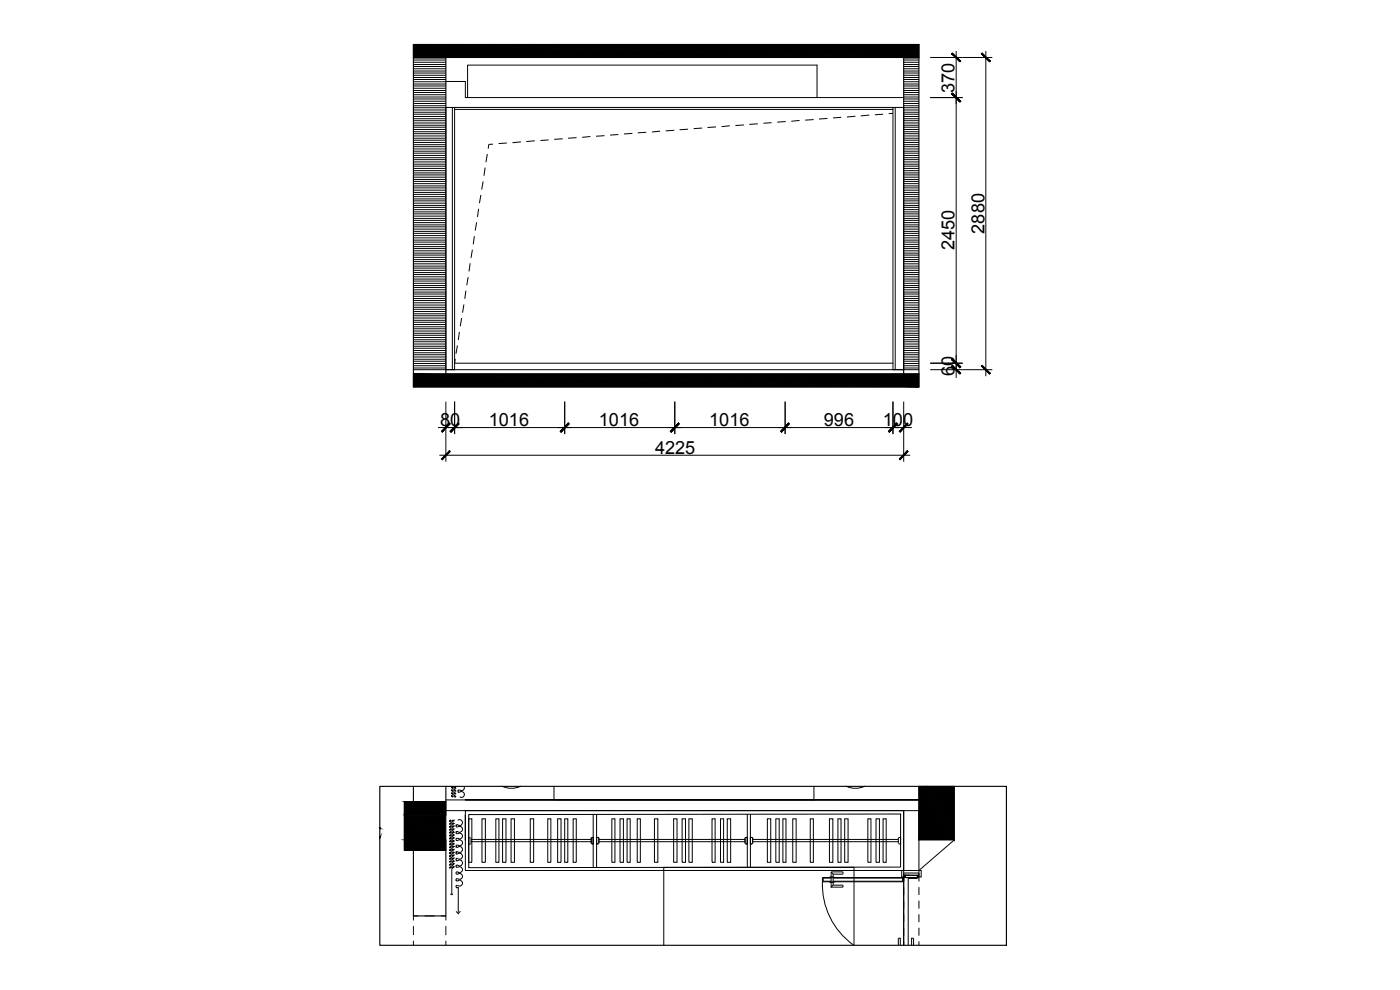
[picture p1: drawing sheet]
<svg xmlns="http://www.w3.org/2000/svg" width="420mm" height="297mm" viewBox="0 0 420 297" stroke-linecap="round" stroke-linejoin="round" font-family="sans-serif">
<defs><g id="words">
<g font-size="5.4">
<text x="286.3" y="27.8" transform="rotate(-90 286.3 27.8)">370</text>
<text x="295.3" y="70.1" transform="rotate(-90 295.3 70.1)">2880</text>
<text x="286.3" y="75.1" transform="rotate(-90 286.3 75.1)">2450</text>
<text x="286.3" y="112.8" transform="rotate(-90 286.3 112.8)">60</text>
<text x="132" y="127.8">80</text>
<text x="146.6" y="127.8">1016</text>
<text x="179.6" y="127.8">1016</text>
<text x="212.7" y="127.8">1016</text>
<text x="247.1" y="127.8">996</text>
<text x="264.8" y="127.8">100</text>
<text x="196.5" y="136">4225</text>
</g>
</g></defs>
<g fill="#000" stroke="#000" stroke-width=".3">
<path d="M124 13.3l151.6 3.9h-151.6zM124 13.3h151.6v3.9zM124 112.2l151.6 3.8h-151.6zM124 112.2h151.6v3.8zM277.8 235.8h8.4v16.1zM114.1 250.9l-.2 .4zM121.3 251.9h12.4v3.2zM121.3 251.9l12.4 3.2h-12.4zM121.3 244.5h12.4v7.4zM121.3 244.5l12.4 7.4h-12.4zM121.3 240.4h12.4v4.1zM121.3 240.4l12.4 4.1h-12.4z"/>
<path d="M285.5 16.1l2.4 2.5 .3-.3zM285.7 15.9l2.5 2.4-2.7-2.2z"/>
<path d="M294.4 16.1l2.4 2.5 .3-.3zM294.4 16.1l.2-.2 2.5 2.4z"/>
<path d="M285.7 27.9l-.2 .3 2.7 2.2zM285.5 28.2l2.7 2.2-.3 .2z"/>
<path d="M285.5 28.2l2.4 2.4 .3-.2zM285.7 27.9l2.5 2.5-2.7-2.2z"/>
<path d="M285.7 107.6l-.2 .2 2.7 2.2zM285.5 107.8l2.7 2.2-.3 .3z"/>
<path d="M285.7 107.6l-.2 .2 2.7 2.2zM285.5 107.8l2.7 2.2-.3 .3z"/>
<path d="M285.5 109.8l2.4 2.4 .3-.2zM285.5 109.8l.2-.3 2.5 2.5z"/>
<path d="M294.6 109.5l-.2 .3 2.7 2.2zM294.4 109.8l2.7 2.2-.3 .2z"/>
<path d="M132.4 129.3l.2 .3 2.2-2.7zM134.8 126.9l.3 .2-2.5 2.5z"/>
<path d="M134.8 135.2l-2.2 2.7 2.5-2.5zM134.8 135.2l-2.2 2.7-.2-.3z"/>
<path d="M137.5 126.9l-2.2 2.7 2.4-2.5zM137.5 126.9l-2.2 2.7-.3-.3z"/>
<path d="M137.5 126.9l-2.2 2.7 2.4-2.5zM137.5 126.9l-2.2 2.7-.3-.3z"/>
<path d="M168 129.3l.3 .3 2.2-2.7zM170.5 126.9l.2 .2-2.4 2.5z"/>
<path d="M170.5 126.9l-2.2 2.7 2.4-2.5zM170.5 126.9l-2.2 2.7-.3-.3z"/>
<path d="M201.1 129.3l.2 .3 2.2-2.7zM203.5 126.9l.3 .2-2.5 2.5z"/>
<path d="M203.5 126.9l-2.2 2.7 2.5-2.5zM203.5 126.9l-2.2 2.7-.2-.3z"/>
<path d="M236.5 126.9l-2.3 2.4 .2 .3zM236.5 126.9l.3 .2-2.4 2.5z"/>
<path d="M236.5 126.9l-2.1 2.7 2.4-2.5zM236.5 126.9l-2.1 2.7-.2-.3z"/>
<path d="M266.5 129.3l.3 .3 2.2-2.7zM269 126.9l.2 .2-2.4 2.5z"/>
<path d="M266.5 129.3l.3 .3 2.2-2.7zM269 126.9l.2 .2-2.4 2.5z"/>
<path d="M269.7 137.6l.3 .3 2.2-2.7zM272.2 135.2l.2 .2-2.4 2.5z"/>
<path d="M272.2 126.9l-2.2 2.7 2.4-2.5zM272.2 126.9l-2.2 2.7-.3-.3z"/>
<path d="M275.6 235.8h2.2l-2.2 16.1zM277.8 235.8l-2.2 16.1h10.6z"/>
<path d="M113.9 251.1l.2-.2zM114 250.8l-.1 .3z"/>
<path d="M113.9 248.3l.3 .2zM113.9 248.3l.3 .2z"/>
</g>
<g fill="none" stroke="#000" stroke-width=".34">
<path d="M124 13.3h151.6v102.7h-151.6zM124 17.2h151.6M133.7 17.2v95M271.1 17.2v95M124 112.2h151.6M113.9 235.8h188v47.7h-188zM124 235.8v4.6M133.7 235.8v8.7M275.6 235.8v16.1M286.2 235.8v16.1M133.7 251.9v22.8h-9.7v-19.6M133.7 240.4h-12.4v14.7h12.4"/>
<path d="M139.6 244.5v7.4"/>
</g>
<g fill="none" stroke="#000" stroke-width=".3">
<path d="M124 17.4h9.7M124 18h9.7M124 18.7h9.7M124 19.4h9.7M124 19.9h9.7M271.1 17.4h4.5M271.1 18h4.5M271.1 18.7h4.5M271.1 19.4h4.5M271.1 19.9h4.5M279 17.2h18.7M286.8 15.3v95.6"/>
<path d="M295.7 15.3v97.5M124 20.6h9.7M124 21.3h9.7M124 21.9h9.7M124 22.6h9.7M124 23.3h9.7M124 23.8h9.7M124 24.5h9.7M124 25.2h9.7M124 25.8h9.7M124 26.5h9.7M124 27.1h9.7"/>
<path d="M124 27.7h9.7M124 28.4h9.7M124 29.1h9.7M124 29.7h9.7M124 30.4h9.7M124 31h9.7M124 31.7h9.7M124 32.3h9.7M124 33h9.7M124 33.7h9.7M124 34.3h9.7M124 34.9h9.7"/>
<path d="M124 35.6h9.7M124 36.2h9.7M124 36.9h9.7M124 37.6h9.7M124 38.2h9.7M124 38.8h9.7M124 39.5h9.7M133.7 24.4h5.9v4.9h105.5M135.7 32.2v78.7M136.4 32.8h131.5M136.4 32.2v78.7M140.3 29.3v-9.8h104.8v9.8h26"/>
<path d="M193.9 39.7l-2.6 .1M198 39.3l-2.5 .3M202.2 39.1l-2.5 .2M206.4 38.7l-2.6 .2M210.6 38.4l-2.5 .2M214.8 38.1l-2.6 .1M218.9 37.7l-2.4 .3M223.1 37.5l-2.5 .1M227.3 37.1l-2.5 .2M231.4 36.8l-2.4 .2M235.7 36.5l-2.6 .1M239.8 36.1l-2.4 .3"/>
<path d="M244.1 35.9l-2.6 .1M248.2 35.5l-2.5 .2M252.4 35.2l-2.5 .2M256.6 34.9l-2.5 .2M260.7 34.5l-2.5 .3M264.9 34.3l-2.5 .1M267.9 32.2v78.7M267.9 34l-1.3 .1M268.5 32.2v78.7M271.1 20.6h4.5M271.1 21.3h4.5M271.1 21.9h4.5"/>
<path d="M271.1 22.6h4.5M271.1 23.3h4.5M271.1 23.8h4.5M271.1 24.5h4.5M271.1 25.2h4.5M271.1 25.8h4.5M271.1 26.5h4.5M271.1 27.1h4.5M271.1 27.7h4.5M271.1 28.4h4.5M271.1 29.1h4.5M271.1 29.7h4.5"/>
<path d="M271.1 30.4h4.5M271.1 31h4.5M271.1 31.7h4.5M271.1 32.3h4.5M271.1 33h4.5M271.1 33.7h4.5M271.1 34.3h4.5M271.1 34.9h4.5M271.1 35.6h4.5M271.1 36.2h4.5M271.1 36.9h4.5M271.1 37.6h4.5"/>
<path d="M271.1 38.2h4.5M271.1 38.8h4.5M271.1 39.5h4.5M279 29.3h9.8M124 40.1h9.7M124 40.8h9.7M124 41.5h9.7M124 42h9.7M124 42.7h9.7M124 43.4h9.7M124 44h9.7M124 44.7h9.7"/>
<path d="M124 45.3h9.7M124 45.9h9.7M124 46.6h9.7M124 47.3h9.7M124 47.9h9.7M124 48.6h9.7M124 49.2h9.7M124 49.8h9.7M124 50.5h9.7M124 51.2h9.7M124 51.9h9.7M124 52.5h9.7"/>
<path d="M124 53.1h9.7M124 53.8h9.7M124 54.4h9.7M124 55.1h9.7M124 55.8h9.7M124 56.4h9.7M124 57h9.7M124 57.7h9.7M124 58.3h9.7M124 59h9.7M124 59.7h9.7M144.2 58.5l-.4 2.4"/>
<path d="M144.9 54.4l-.4 2.5M145.5 50.3l-.3 2.4M146.2 46.2l-.4 2.5M147.9 43.2l-1.3 .1-.2 1.3M152 42.9l-2.4 .2M156.3 42.6l-2.6 .2M160.4 42.2l-2.5 .3M164.6 42l-2.5 .1M168.8 41.6l-2.5 .2M172.9 41.3l-2.5 .2M177.1 40.9l-2.5 .3M181.3 40.7l-2.5 .2"/>
<path d="M185.5 40.4l-2.5 .1M189.7 40l-2.5 .2M271.1 40.1h4.5M271.1 40.8h4.5M271.1 41.5h4.5M271.1 42h4.5M271.1 42.7h4.5M271.1 43.4h4.5M271.1 44h4.5M271.1 44.7h4.5M271.1 45.3h4.5M271.1 45.9h4.5"/>
<path d="M271.1 46.6h4.5M271.1 47.3h4.5M271.1 47.9h4.5M271.1 48.6h4.5M271.1 49.2h4.5M271.1 49.8h4.5M271.1 50.5h4.5M271.1 51.2h4.5M271.1 51.9h4.5M271.1 52.5h4.5M271.1 53.1h4.5M271.1 53.8h4.5"/>
<path d="M271.1 54.4h4.5M271.1 55.1h4.5M271.1 55.8h4.5M271.1 56.4h4.5M271.1 57h4.5M271.1 57.7h4.5M271.1 58.3h4.5M271.1 59h4.5M271.1 59.7h4.5M124 60.3h9.7M124 60.9h9.7M124 61.6h9.7"/>
<path d="M124 62.2h9.7M124 62.9h9.7M124 63.6h9.7M124 64.1h9.7M124 64.8h9.7M124 65.5h9.7M124 66.1h9.7M124 66.8h9.7M124 67.4h9.7M124 68h9.7M124 68.7h9.7M124 69.4h9.7"/>
<path d="M124 70h9.7M124 70.7h9.7M124 71.3h9.7M124 72h9.7M124 72.6h9.7M124 73.3h9.7M124 74h9.7M124 74.6h9.7M124 75.2h9.7M124 75.9h9.7M124 76.5h9.7M124 77.2h9.7"/>
<path d="M124 77.9h9.7M124 78.5h9.7M124 79.1h9.7M124 79.8h9.7M141 79l-.3 2.4M141.7 74.9l-.4 2.5M142.3 70.8l-.3 2.5M143 66.7l-.5 2.4M143.6 62.6l-.4 2.5M271.1 60.3h4.5M271.1 60.9h4.5M271.1 61.6h4.5"/>
<path d="M271.1 62.2h4.5M271.1 62.9h4.5M271.1 63.6h4.5M271.1 64.1h4.5M271.1 64.8h4.5M271.1 65.5h4.5M271.1 66.1h4.5M271.1 66.8h4.5M271.1 67.4h4.5M271.1 68h4.5M271.1 68.7h4.5M271.1 69.4h4.5"/>
<path d="M271.1 70h4.5M271.1 70.7h4.5M271.1 71.3h4.5M271.1 72h4.5M271.1 72.6h4.5M271.1 73.3h4.5M271.1 74h4.5M271.1 74.6h4.5M271.1 75.2h4.5M271.1 75.9h4.5M271.1 76.5h4.5M271.1 77.2h4.5"/>
<path d="M271.1 77.9h4.5M271.1 78.5h4.5M271.1 79.1h4.5M271.1 79.8h4.5M124 80.4h9.7M124 81.1h9.7M124 81.8h9.7M124 82.3h9.7M124 83h9.7M124 83.7h9.7M124 84.3h9.7M124 85h9.7"/>
<path d="M124 85.7h9.7M124 86.2h9.7M124 86.9h9.7M124 87.6h9.7M124 88.2h9.7M124 88.9h9.7M124 89.5h9.7M124 90.1h9.7M124 90.8h9.7M124 91.5h9.7M124 92.2h9.7M124 92.8h9.7"/>
<path d="M124 93.4h9.7M124 94.1h9.7M124 94.7h9.7M124 95.4h9.7M124 96.1h9.7M124 96.7h9.7M124 97.3h9.7M124 98h9.7M124 98.6h9.7M124 99.3h9.7M124 100h9.7M137.8 99.5l-.3 2.5"/>
<path d="M138.5 95.4l-.4 2.4M139.2 91.3l-.5 2.5M139.8 87.2l-.4 2.4M140.4 83.1l-.4 2.5M271.1 80.4h4.5M271.1 81.1h4.5M271.1 81.8h4.5M271.1 82.3h4.5M271.1 83h4.5M271.1 83.7h4.5M271.1 84.3h4.5M271.1 85h4.5"/>
<path d="M271.1 85.7h4.5M271.1 86.2h4.5M271.1 86.9h4.5M271.1 87.6h4.5M271.1 88.2h4.5M271.1 88.9h4.5M271.1 89.5h4.5M271.1 90.1h4.5M271.1 90.8h4.5M271.1 91.5h4.5M271.1 92.2h4.5M271.1 92.8h4.5"/>
<path d="M271.1 93.4h4.5M271.1 94.1h4.5M271.1 94.7h4.5M271.1 95.4h4.5M271.1 96.1h4.5M271.1 96.7h4.5M271.1 97.3h4.5M271.1 98h4.5M271.1 98.6h4.5M271.1 99.3h4.5M271.1 100h4.5M124 100.6h9.7"/>
<path d="M124 101.2h9.7M124 101.9h9.7M124 102.5h9.7M124 103.2h9.7M124 103.9h9.7M124 104.4h9.7M124 105.1h9.7M124 105.8h9.7M124 106.4h9.7M124 107.1h9.7M124 107.7h9.7M124 108.3h9.7"/>
<path d="M124 109h9.7M124 109.7h9.7M124 110.4h9.7M124 110.9h151.6M133.7 110.9v-78.7h137.4v78.7M136.5 107.7l-.1 1.2h131.5M137.2 103.6l-.4 2.5M271.1 100.6h4.5M271.1 101.2h4.5M271.1 101.9h4.5M271.1 102.5h4.5M271.1 103.2h4.5"/>
<path d="M271.1 103.9h4.5M271.1 104.4h4.5M271.1 105.1h4.5M271.1 105.8h4.5M271.1 106.4h4.5M271.1 107.1h4.5M271.1 107.7h4.5M271.1 108.3h4.5M271.1 109h4.5M271.1 109.7h4.5M271.1 110.4h4.5M279 110.9h18.7"/>
<path d="M279 108.9h9.8M286.8 108.9v4.4M131.4 128.2h7.4M131.8 136.5h141.2M133.7 120.4v18.1M134.4 128.2h135.4M136.4 120.4v9.8M169.4 120.4v9.8M202.4 120.4v9.8M235.5 120.4v9.8M267.9 128.2h5.6M267.9 120.4v9.8"/>
<path d="M271.1 120.4v18.1M133.7 239.9h141.9h-136M136.2 235.8l.5 .6-1.1-.4-.2 .2 1.1 .7 .2 .4-1.2-.4-.1 .1 1.3 1.1-1.3-.2 1.3 1.1-1.3-.4 .5 .6M139.2 235.8a.96 .96 0 0 1-.4 1.2 .96 .96 0 0 1-1.2 0 .37 .37 0 0 0-.2 .5 .37 .37 0 0 0 .7 0 .9 .9 0 0 1 1.2 .9 .9 .9 0 0 1-1.4 .6M150.6 235.8a6.4 6.4 0 0 0 5.6 0M166.2 235.8v4.1h77.9v-4.1M253.8 235.8a6.4 6.4 0 0 0 5.6 0M113.9 248.5h.3zM133.7 243.1h141.9v18M135.3 245.8l-.5 .5 1.4-.3-1.4 1.1 1.4-.2-1.4 1.1 .3 .1 .8-.4 .3 .1-1.4 1v.2h.4l1-.4-1.4 1.1 1.4-.1-1.4 1 .3 .2 .8-.5 .3 .1-1.4 1.1 1.4-.2-1.4 1.1 1.4-.2-1.4 1 .2 .2 .9-.4h.3l-1.4 1.1 .3 .1 1.1-.3-1.4 1.1 1.4-.3-1.4 1.1 .1 .2 1-.4 .3 .1-1.4 1 .3 .1 .8-.4 .3 .1-1.4 1.1 1.4-.2-1.4 1.1 1.4-.2-1.4 1 .3 .2 .8-.5 .3 .1-1.4 1.1 1.4-.2-.7 .6v7.8M137.3 246a.92 .92 0 0 1 1.3 .2 .92 .92 0 0 1-.2 1.3 .92 .92 0 0 1-1.3-.1 .38 .38 0 0 0-.3 .5 .38 .38 0 0 0 .7 .1 .9 .9 0 0 1 1.2 1 .9 .9 0 0 1-1.6 .4 .38 .38 0 0 0-.3 .6 .38 .38 0 0 0 .7 0 .9 .9 0 0 1 1.2 1 .9 .9 0 0 1-1.6 .4 .37 .37 0 0 0-.3 .6 .37 .37 0 0 0 .7-.1 .94 .94 0 0 1 1.2 1.1 .94 .94 0 0 1-1.6 .5 .37 .37 0 0 0-.3 .5 .37 .37 0 0 0 .7 0 .92 .92 0 0 1 1.1 .4 .92 .92 0 0 1-.2 1.2 .92 .92 0 0 1-1.3-.2 .38 .38 0 0 0-.3 .6 .38 .38 0 0 0 .7 0 .92 .92 0 0 1 1.1 1.1 .92 .92 0 0 1-1.6 .3 .38 .38 0 0 0-.1 .6 .38 .38 0 0 0 .6 0 .9 .9 0 0 1 1.2 1.1 .9 .9 0 0 1-1.6 .4 .38 .38 0 0 0-.3 .5 .38 .38 0 0 0 .7 .1 .9 .9 0 0 1 1.2 1 .9 .9 0 0 1-1.6 .4 .38 .38 0 0 0-.3 .6 .38 .38 0 0 0 .7 0 .9 .9 0 0 1 1.2 1 .9 .9 0 0 1-1.5 .4 .37 .37 0 0 0-.4 .3 .37 .37 0 0 0 .2 .4 .37 .37 0 0 0 .5-.2 .94 .94 0 0 1 1.2 1.1 .94 .94 0 0 1-1.6 .5 .34 .34 0 0 0-.2 .5 .34 .34 0 0 0 .6 0v7.5M139.6 243.1h131.5v18h-131.5z"/>
<path d="M140.6 244.3l129.5-.2v16l-129.5 .1zM140.6 245.6h.9v13h-.9zM141.1 251.3l.1 .1M141.1 251.3h-.5v1.9h.5M141.2 253l-.1 .1M141.3 252.4h36M141.3 251.8h36M141.3 251.4v1.6M144.6 245.6h1v13h-1zM148.7 245.6h1v13h-1zM150.8 245.6h1v13h-1zM153.3 245.6h1v13h-1z"/>
<path d="M159.1 245.6h1v13h-1zM164.3 245.6h.9v13h-.9zM167.3 245.6h1v13h-1zM169.4 245.6h.9v13h-.9zM171.9 245.6h1v13h-1zM177.3 251.3v1.7M177.4 253h.1M177.4 251.3l.5-.1v1.9h-.4M177.9 244.1v16M179 244.1v16M179.5 253h.1M179.5 251.3l-.5-.1v1.9h.5"/>
<path d="M179.6 252.4h43.9M179.6 251.8h43.9M179.6 251.3v1.7M183.5 245.6h1v13h-1zM186 245.6h1v13h-1zM188.1 245.6h.9v13h-.9zM191.1 245.6h1v13h-1zM196.3 245.6h1v13h-1zM202.1 245.6h1v13h-1zM204.6 245.6h1v13h-1zM206.6 245.6h1.1v13h-1.1zM213.6 245.6h.9v13h-.9z"/>
<path d="M216.1 245.6h1v13h-1zM218.2 245.6h1v13h-1zM223.5 251.3v1.7M223.6 253h.1M223.6 251.3l.6-.1v1.9h-.5M224.2 244.1v16M225.1 244.1v16M225.7 253h-.1M225.7 251.3l-.6-.1v1.9h.5M225.8 251.3v1.7M225.8 252.4h43.7M225.8 251.8h43.7"/>
<path d="M230.2 245.6h1v13h-1zM232.7 245.6h1v13h-1zM234.8 245.6h1v13h-1zM237.8 245.6h1v13h-1zM243 245.6h1v13h-1zM248.8 245.6h1v13h-1zM251.3 245.6h1v13h-1zM253.4 245.6h1v13h-1zM260.3 245.6h.9v13h-.9zM262.8 245.6h1v13h-1zM264.9 245.6h.9v13h-.9zM269.5 251.3v1.7"/>
<path d="M269.5 253h.1M269.5 251.3l.6-.1v1.9h-.5M271.1 243.1v18h4.5l10.6-9.2M124 277.8v2.7M125.4 274.7h-1.4v1.4M127.4 274.7h3M132.3 274.7h1.4v1.4M133.7 277.8v2.7M135.1 268.1l.3 .3M135.9 268.1l-.4 .3M136.8 273.4l.7 .6 .6-.6M246.7 264.4a22.3 22.3 0 0 0 9.3 19"/>
<path d="M246.9 263.4h2.4M246.9 264.3h2.4M246.9 263.2v1.3M249 263.2v-.2h1.2v.2M249 264.5v.1h1.2v-.1M249.3 261.5h3.6v.7h-3zM249.3 264.6v1.5l.6-.6M249.3 261.5v1.5M249.3 263.2v1.3M249.9 265.5h3v.6h-3.6M249.9 262.2v.8M249.9 263.2v1.3"/>
<path d="M249.9 264.6v.9M249.9 263.4h20.8M249.9 264.3h20.8M270.7 263.2v1.3M271.1 262.8v-1.7h-.6v1.9h.6M271.1 262.5h4.5v-.7h-4.5v.7h1.7h-1.7v.3h.5v.2h-.5v.2h4.5M271.1 263.2v20.3v-20.3h1.3M272.4 263.2h-25.7v1.3h24.4M272.4 263.2v20.3M272.6 263.2h2.5v.3h-2.5zM272.8 262.5h2.8v.3h-.5v.2h.5v.2h-.5h.5M274.3 263.2h1.3"/>
<path d="M275.6 262.8v-1.7h.7v1.9h-.7M275.6 263.2v1.2M275.6 266.1v2.3M275.6 270.1v2.4M275.6 274.2v2.4M275.6 278.3v2.3M124 282.2v1.3M133.7 282.2v1.3M199.1 283.5v-23.4h57.1v23.4M269.5 283.5v-2.1h.6v2.1M273.4 283.5v-2.1h.6v2.1M275.6 282.3v1.2"/>
</g>
<use href="#words"/>
</svg>
